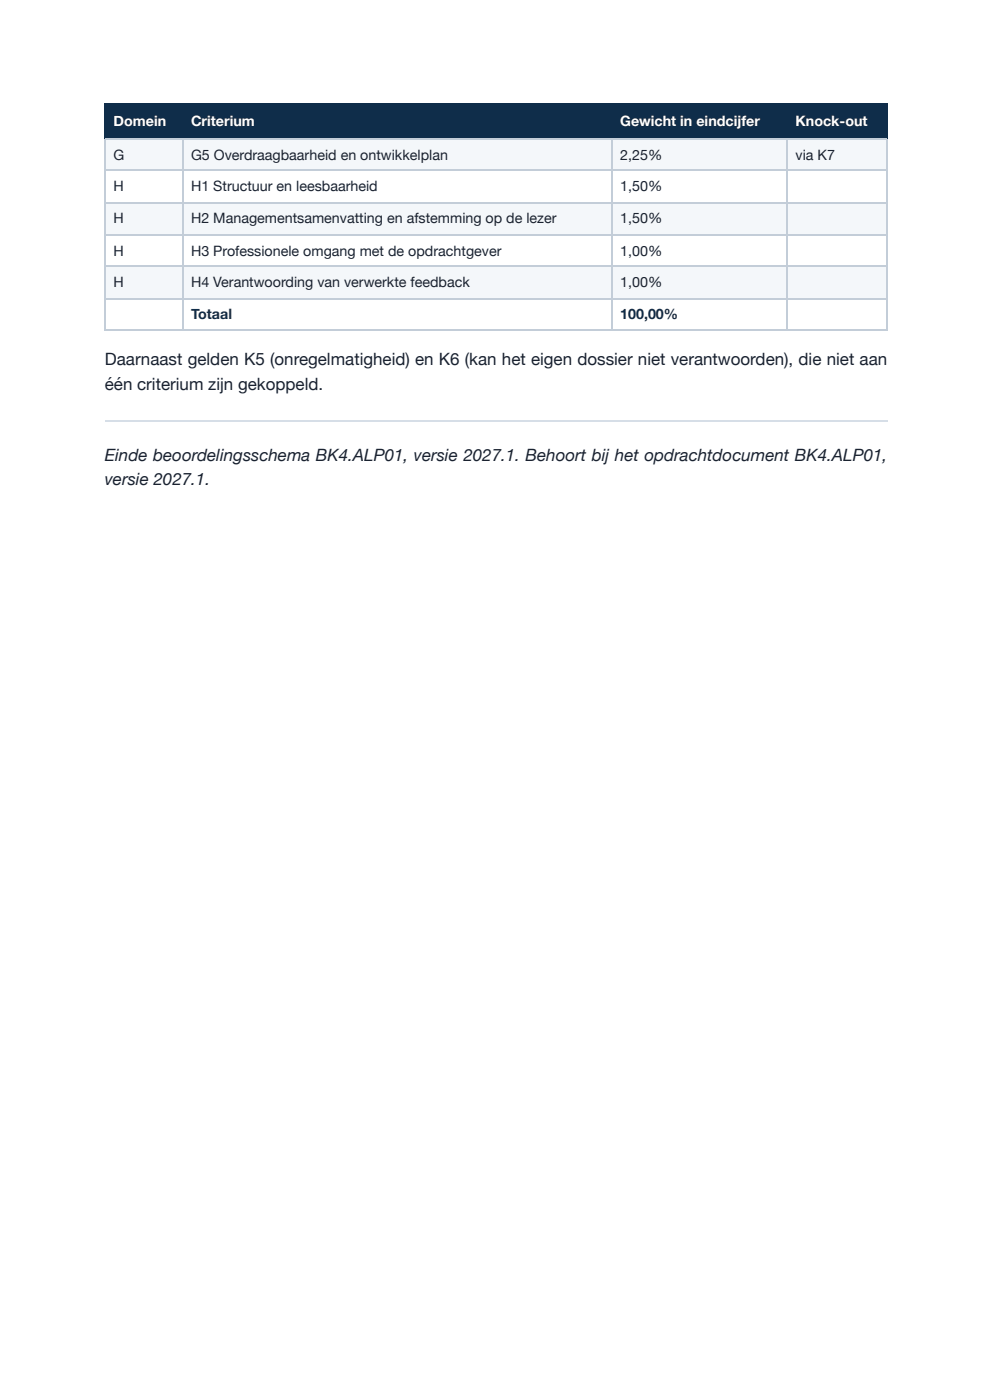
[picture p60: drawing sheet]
<svg xmlns="http://www.w3.org/2000/svg" width="210mm" height="297mm" viewBox="0 0 210 297" stroke-linecap="round" stroke-linejoin="round" font-family="sans-serif">
<defs><g id="words">
<g font-size="3.6" fill="#1a2230">
<text x="22.2" y="77.5">Daarnaast gelden K5 (onregelmatigheid) en K6 (kan het eigen dossier niet verantwoorden), die niet aan</text>
<text x="22.2" y="82.8">één criterium zijn gekoppeld.</text>
<text x="22.2" y="97.9">Einde beoordelingsschema BK4.ALP01, versie 2027.1. Behoort bij het opdrachtdocument BK4.ALP01,</text>
<text x="22.2" y="102.9">versie 2027.1.</text>
</g>
<g font-size="3" fill="#fff">
<text x="24.1" y="26.7">Domein</text>
<text x="40.5" y="26.7">Criterium</text>
<text x="131.5" y="26.7">Gewicht in eindcijfer</text>
<text x="168.7" y="26.7">Knock-out</text>
</g>
<g font-size="3" fill="#1a2230">
<text x="24.1" y="33.9">G</text>
<text x="40.5" y="33.9">G5 Overdraagbaarheid en ontwikkelplan</text>
<text x="131.5" y="33.9">2,25%</text>
<text x="168.7" y="33.9">via K7</text>
<text x="24.1" y="40.5">H</text>
<text x="40.5" y="40.5">H1 Structuur en leesbaarheid</text>
<text x="131.5" y="40.5">1,50%</text>
<text x="24.1" y="47.4">H</text>
<text x="40.5" y="47.4">H2 Managementsamenvatting en afstemming op de lezer</text>
<text x="131.5" y="47.4">1,50%</text>
<text x="24.1" y="54.2">H</text>
<text x="40.5" y="54.2">H3 Professionele omgang met de opdrachtgever</text>
<text x="131.5" y="54.2">1,00%</text>
<text x="24.1" y="60.9">H</text>
<text x="40.5" y="60.9">H4 Verantwoording van verwerkte feedback</text>
<text x="131.5" y="60.9">1,00%</text>
</g>
<g font-size="3" fill="#0f2d4a">
<text x="40.5" y="67.7">Totaal</text>
<text x="131.5" y="67.7">100,00%</text>
</g>
</g></defs>
<g fill="#0f2d4a">
<path d="M22.5 22.2h16.4v7.2h-16.4z"/>
<path d="M38.9 22.2h90.7v7.2h-90.7z"/>
<path d="M129.6 22.2h37.4v7.2h-37.4z"/>
<path d="M167 22.2h21.1v7.2h-21.1z"/>
</g>
<g fill="#f4f7fa">
<path d="M22.5 29.4h16.4v6.8h-16.4z"/>
<path d="M38.9 29.4h90.7v6.8h-90.7z"/>
<path d="M129.6 29.4h37.4v6.8h-37.4z"/>
<path d="M167 29.4h21.1v6.8h-21.1z"/>
<path d="M22.5 42.9h16.4v6.8h-16.4z"/>
<path d="M38.9 42.9h90.7v6.8h-90.7z"/>
<path d="M129.6 42.9h37.4v6.8h-37.4z"/>
<path d="M167 42.9h21.1v6.8h-21.1z"/>
<path d="M22.5 56.6h16.4v6.6h-16.4z"/>
<path d="M38.9 56.6h90.7v6.6h-90.7z"/>
<path d="M129.6 56.6h37.4v6.6h-37.4z"/>
<path d="M167 56.6h21.1v6.6h-21.1z"/>
</g>
<path d="M22.2 22.1h165.9M22.2 29.5h165.9M22.4 22v7.6M38.8 22v7.6M129.8 22v7.6M166.8 22v7.6M188 22v7.6" fill="none" stroke="#0f2d4a" stroke-width=".26"/>
<path d="M22.2 29.5h165.9M22.2 36.1h165.9M22.4 29.6v40.5M38.8 29.6v40.5M129.8 29.6v40.5M166.8 29.6v40.5M188 29.6v40.5M22.2 43h165.9M22.2 49.9h165.9M22.2 56.5h165.9M22.2 63.4h165.9M22.2 70h165.9" fill="none" stroke="#c3cdd8" stroke-width=".26"/>
<path d="M22.2 89.3h165.9" fill="none" stroke="#d6dee7" stroke-width=".26"/>
<use href="#words"/>
</svg>
